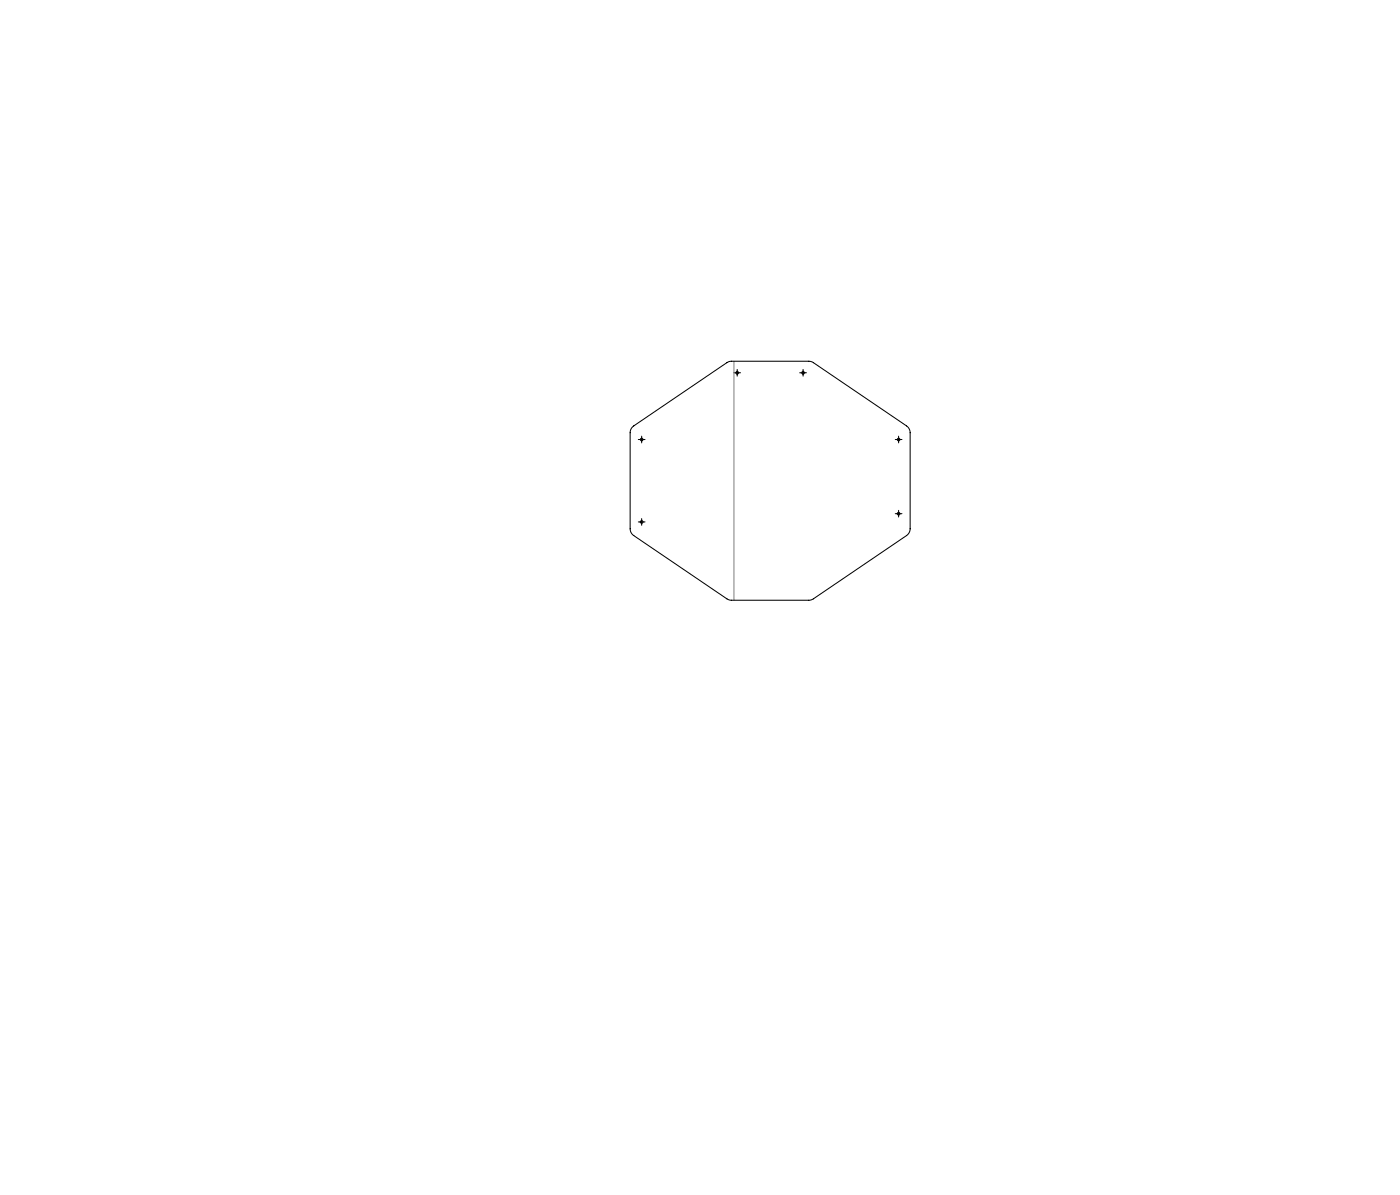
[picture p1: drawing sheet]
<svg xmlns="http://www.w3.org/2000/svg" width="340mm" height="290mm" viewBox="0 0 340 290" stroke-linecap="round" stroke-linejoin="round" font-family="sans-serif">
<g fill="none" stroke="#000" stroke-width=".24" stroke-dasharray="30.5 1.3 1.3 1.3">
<path d="M178.5 90.5h-.3M179 90v-.4M179 91v.3M179.5 90.5h.4M194.5 90.5h-.3M195 90v-.4M195 91v.3M195.5 90.5h.4M155.3 106.7h-.3M155.8 106.2v-.4M155.8 107.2v.3M156.3 106.7h.4"/>
<path d="M217.7 106.7h-.3M218.2 106.2v-.4M218.2 107.2v.3M218.7 106.7h.4M155.3 126.7h-.3M155.8 126.2v-.4M155.8 127.2v.3M156.3 126.7h.4M217.7 124.7h-.3M218.2 124.2v-.4M218.2 125.2v.3M218.7 124.7h.4"/>
</g>
<path d="M178.5 90.5h1M179 90v1M194.5 90.5h1M195 90v1M155.3 106.7h1M155.8 106.2v1M217.7 106.7h1M218.2 106.2v1M155.3 126.7h1M155.8 126.2v1M217.7 124.7h1M218.2 124.2v1" fill="none" stroke="#000" stroke-width=".24"/>
<path d="M178.2 87.7v58" fill="none" stroke="#808080" stroke-width=".25"/>
<g fill="none" stroke="#000" stroke-width=".25">
<path d="M153.5 103.7l23-15.7 1.1-.3h18.8l.7 .1 23.1 15.6a2 2 0 0 1 .8 1.6v23.3a2 2 0 0 1-.8 1.7l-22.7 15.3-1.1 .4h-18.8l-.7-.2-23-15.5a2 2 0 0 1-.9-1.7v-23.3l.2-.7z"/>
<circle cx="179" cy="90.5" r=".32"/>
<circle cx="195" cy="90.5" r=".32"/>
<circle cx="155.8" cy="106.7" r=".32"/>
<circle cx="218.2" cy="106.7" r=".32"/>
<circle cx="155.8" cy="126.7" r=".32"/>
<circle cx="218.2" cy="124.7" r=".32"/>
</g>
</svg>
